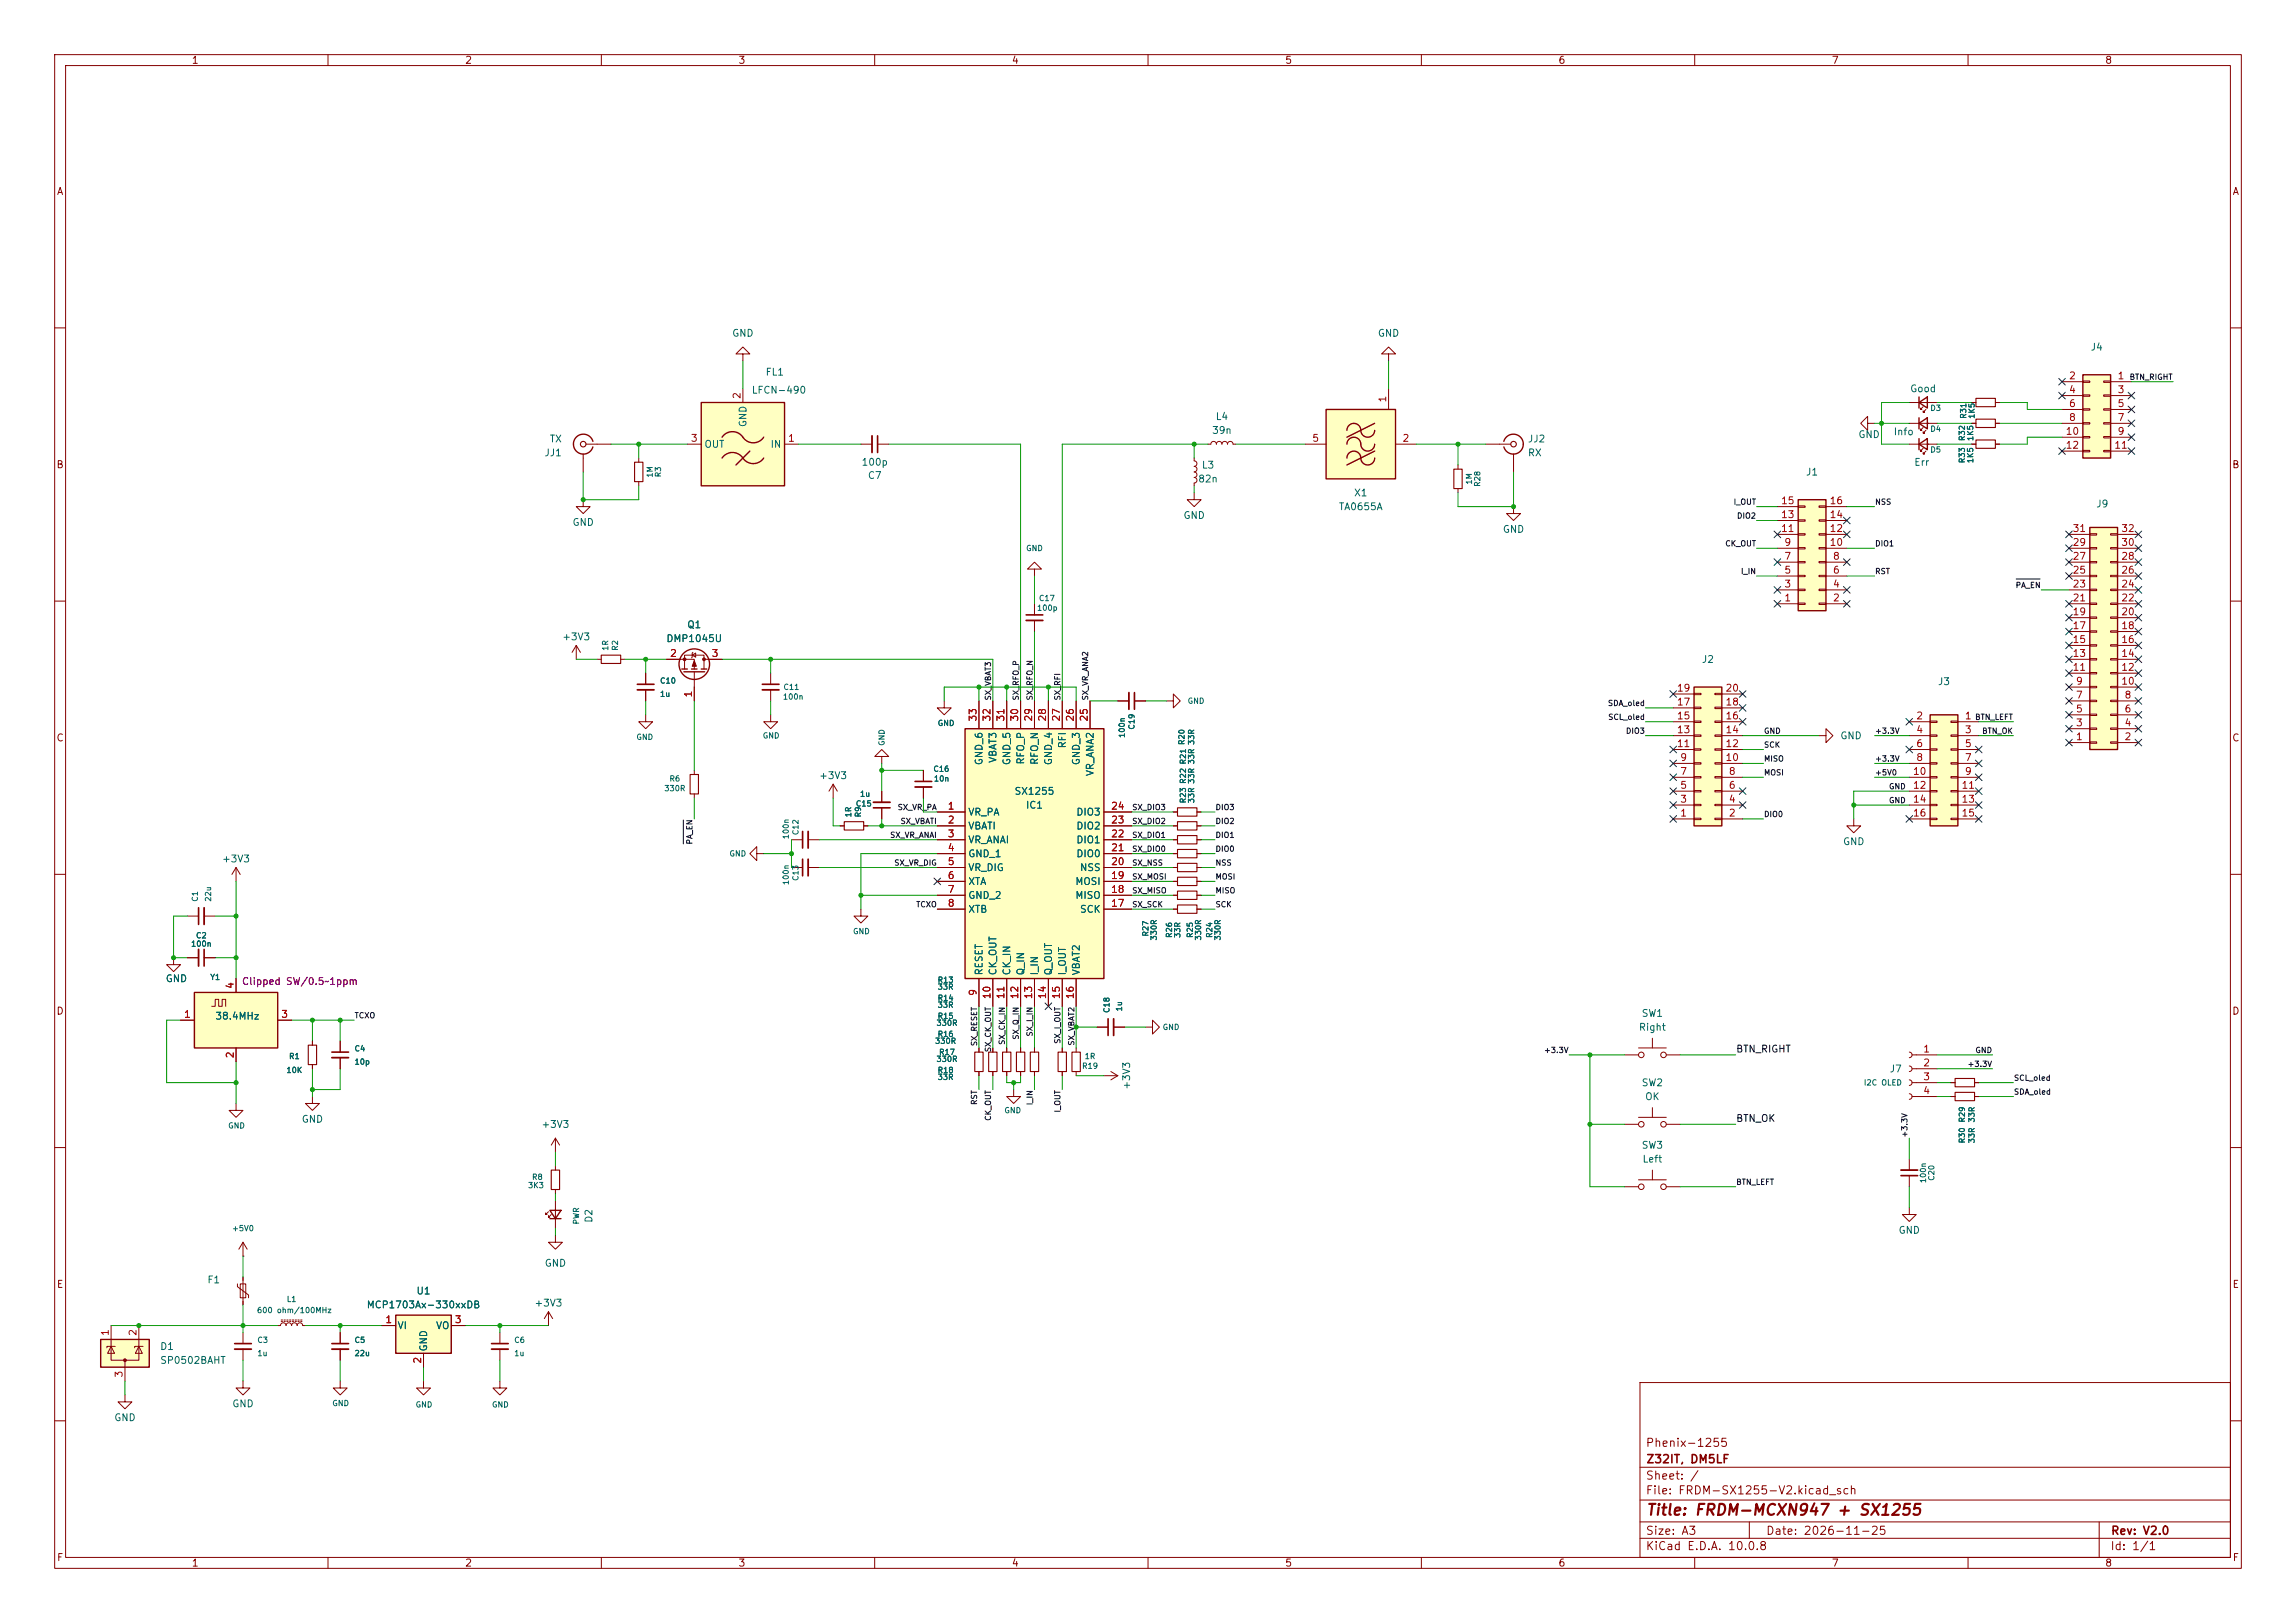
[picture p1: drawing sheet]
<svg xmlns="http://www.w3.org/2000/svg" width="420mm" height="297mm" viewBox="0 0 420 297" stroke-linecap="round" stroke-linejoin="round" font-family="sans-serif">
<defs><g id="words">
<text font-size="2" fill="#840000" x="301" y="277.8">Title: FRDM-MCXN947 + SX1255</text>
<g font-size="1.5" fill="#840000">
<text x="300.9" y="265.1">Phenix-1255</text>
<text x="301" y="268.1">Z32IT, DM5LF</text>
<text x="300.9" y="273.8">File: FRDM-SX1255-V2.kicad_sch</text>
<text x="300.9" y="271.1">Sheet: /</text>
<text x="300.9" y="281.2">Size: A3</text>
<text x="322.9" y="281.2">Date: 2026-11-25</text>
<text x="386" y="281.2">Rev: V2.0</text>
<text x="300.9" y="284">KiCad E.D.A. 10.0.8</text>
<text x="385.9" y="284">Id: 1/1</text>
</g>
<g font-size="1.3" fill="#840000">
<text x="35" y="12">1</text>
<text x="85" y="12">2</text>
<text x="135" y="12">3</text>
<text x="185" y="12">4</text>
<text x="235" y="12">5</text>
<text x="285" y="12">6</text>
<text x="335" y="12">7</text>
<text x="385" y="12">8</text>
<text x="10.3" y="36">A</text>
<text x="408.3" y="36">A</text>
<text x="10.2" y="86">B</text>
<text x="408.2" y="86">B</text>
<text x="10.2" y="136">C</text>
<text x="408.2" y="136">C</text>
<text x="10.2" y="186">D</text>
<text x="408.2" y="186">D</text>
<text x="10.3" y="236">E</text>
<text x="408.3" y="236">E</text>
<text x="10.3" y="286">F</text>
<text x="35" y="287">1</text>
<text x="85" y="287">2</text>
<text x="135" y="287">3</text>
<text x="185" y="287">4</text>
<text x="235" y="287">5</text>
<text x="285" y="287">6</text>
<text x="335" y="287">7</text>
<text x="385" y="287">8</text>
<text x="408.3" y="286">F</text>
</g>
<g font-size="1.3" fill="#006464">
<text x="133.8" y="61.9">GND</text>
<text x="251.9" y="61.9">GND</text>
<text x="382.3" y="64.5">J4</text>
<text x="139.9" y="69">FL1</text>
<text x="137.4" y="72.3">LFCN-490</text>
<text x="222.3" y="77.2">L4</text>
<text x="349.3" y="72.1">Good</text>
<text x="99.5" y="83.8">JJ1</text>
<text x="100.5" y="81.3">TX</text>
<text x="128.8" y="82.2">OUT</text>
<text x="136.9" y="78.3" transform="rotate(-90 136.9 78.3)">GND</text>
<text x="140.8" y="82.2">IN</text>
<text x="221.6" y="79.7">39n</text>
<text x="279.4" y="81.3">JJ2</text>
<text x="279.4" y="83.8">RX</text>
<text x="339.8" y="80.5">GND</text>
<text x="346.3" y="80">Info</text>
<text x="157.5" y="85.5">100p</text>
<text x="158.6" y="87.9">C7</text>
<text x="219.1" y="88.6">82n</text>
<text x="219.7" y="86.1">L3</text>
<text x="330.3" y="87.3">J1</text>
<text x="350" y="85.5">Err</text>
<text x="216.4" y="95.3">GND</text>
<text x="244.8" y="93.7">TA0655A</text>
<text x="247.6" y="91.1">X1</text>
<text x="383.3" y="93.2">J9</text>
<text x="104.6" y="96.5">GND</text>
<text x="274.8" y="97.8">GND</text>
<text x="102.7" y="117.5">+3V3</text>
<text x="121.8" y="117.8">DMP1045U</text>
<text x="125.6" y="115.3">Q1</text>
<text x="311.2" y="121.6">J2</text>
<text x="354.4" y="125.7">J3</text>
<text x="195.3" y="137" transform="rotate(-90 195.3 137)">RFI</text>
<text x="336.5" y="135.6">GND</text>
<text x="149.7" y="142.9">+3V3</text>
<text x="180" y="140.1" transform="rotate(-90 180 140.1)">GND_6</text>
<text x="182.6" y="139.7" transform="rotate(-90 182.6 139.7)">VBAT3</text>
<text x="185.1" y="140.1" transform="rotate(-90 185.1 140.1)">GND_5</text>
<text x="187.7" y="140" transform="rotate(-90 187.7 140)">RFO_P</text>
<text x="190.2" y="140.1" transform="rotate(-90 190.2 140.1)">RFO_N</text>
<text x="192.7" y="140.1" transform="rotate(-90 192.7 140.1)">GND_4</text>
<text x="197.8" y="140.1" transform="rotate(-90 197.8 140.1)">GND_3</text>
<text x="200.4" y="142.1" transform="rotate(-90 200.4 142.1)">VR_ANA2</text>
<text x="177" y="149.6">VR_PA</text>
<text x="185.5" y="145.7">SX1255</text>
<text x="187.6" y="148.3">IC1</text>
<text x="196.8" y="149.6">DIO3</text>
<text x="177" y="152.1">VBATI</text>
<text x="177" y="154.6">VR_ANAI</text>
<text x="196.8" y="154.6">DIO1</text>
<text x="196.8" y="152.1">DIO2</text>
<text x="337" y="155">GND</text>
<text x="40.5" y="158.1">+3V3</text>
<text x="177" y="157.2">GND_1</text>
<text x="177" y="159.7">VR_DIG</text>
<text x="196.8" y="157.2">DIO0</text>
<text x="197.4" y="159.7">NSS</text>
<text x="177" y="162.3">XTA</text>
<text x="177" y="164.8">GND_2</text>
<text x="177" y="167.3">XTB</text>
<text x="196.6" y="164.8">MISO</text>
<text x="196.6" y="162.3">MOSI</text>
<text x="197.4" y="167.3">SCK</text>
<text x="180" y="178.6" transform="rotate(-90 180 178.6)">RESET</text>
<text x="182.6" y="178.6" transform="rotate(-90 182.6 178.6)">CK_OUT</text>
<text x="185.1" y="178.6" transform="rotate(-90 185.1 178.6)">CK_IN</text>
<text x="187.7" y="178.6" transform="rotate(-90 187.7 178.6)">Q_IN</text>
<text x="190.2" y="178.6" transform="rotate(-90 190.2 178.6)">I_IN</text>
<text x="192.7" y="178.6" transform="rotate(-90 192.7 178.6)">Q_OUT</text>
<text x="195.3" y="178.6" transform="rotate(-90 195.3 178.6)">I_OUT</text>
<text x="197.8" y="178.6" transform="rotate(-90 197.8 178.6)">VBAT2</text>
<text x="30.2" y="180">GND</text>
<text x="39.3" y="186.9">38.4MHz</text>
<text x="299.7" y="188.9">Right</text>
<text x="300.2" y="186.4">SW1</text>
<text x="345.6" y="196.5">J7</text>
<text x="207" y="199.5" transform="rotate(-90 207 199.5)">+3V3</text>
<text x="300.2" y="199.1">SW2</text>
<text x="300.8" y="201.6">OK</text>
<text x="55.1" y="205.8">GND</text>
<text x="98.9" y="206.7">+3V3</text>
<text x="300.2" y="210.5">SW3</text>
<text x="300.3" y="213.1">Left</text>
<text x="108.7" y="223.9" transform="rotate(-90 108.7 223.9)">D2</text>
<text x="347.2" y="226.1">GND</text>
<text x="99.5" y="232.1">GND</text>
<text x="37.8" y="235.2">F1</text>
<text x="67" y="239.7">MCP1703Ax-330xxDB</text>
<text x="76.1" y="237.2">U1</text>
<text x="97.7" y="239.4">+3V3</text>
<text x="72.6" y="243.5">VI</text>
<text x="79.6" y="243.5">VO</text>
<text x="29.2" y="247.3">D1</text>
<text x="29.2" y="249.9">SP0502BAHT</text>
<text x="78.4" y="247.4" transform="rotate(-90 78.4 247.4)">GND</text>
<text x="42.4" y="257.8">GND</text>
<text x="20.8" y="260.4">GND</text>
</g>
<g font-size="1.3" fill="#a90000">
<text x="378.4" y="69.7">2</text>
<text x="387.3" y="69.7">1</text>
<text x="135.8" y="73.1" transform="rotate(-90 135.8 73.1)">2</text>
<text x="253.9" y="73.8" transform="rotate(-90 253.9 73.8)">1</text>
<text x="378.4" y="72.3">4</text>
<text x="378.4" y="74.8">6</text>
<text x="378.4" y="77.3">8</text>
<text x="387.3" y="72.3">3</text>
<text x="387.3" y="74.8">5</text>
<text x="387.3" y="77.3">7</text>
<text x="126.3" y="81.1">3</text>
<text x="144" y="81.1">1</text>
<text x="239.9" y="81.1">5</text>
<text x="256.4" y="81.1">2</text>
<text x="377.8" y="79.9">10</text>
<text x="377.8" y="82.4">12</text>
<text x="386.6" y="82.4">11</text>
<text x="387.3" y="79.9">9</text>
<text x="325.7" y="95.1">13</text>
<text x="325.7" y="92.6">15</text>
<text x="334.6" y="95.1">14</text>
<text x="334.6" y="92.6">16</text>
<text x="325.7" y="97.7">11</text>
<text x="326.3" y="100.2">9</text>
<text x="334.6" y="100.2">10</text>
<text x="334.6" y="97.7">12</text>
<text x="379" y="100.2">29</text>
<text x="379" y="97.7">31</text>
<text x="387.9" y="100.2">30</text>
<text x="387.9" y="97.7">32</text>
<text x="326.3" y="107.8">3</text>
<text x="326.3" y="105.3">5</text>
<text x="326.3" y="102.7">7</text>
<text x="335.2" y="107.8">4</text>
<text x="335.2" y="105.3">6</text>
<text x="335.2" y="102.7">8</text>
<text x="379" y="107.8">23</text>
<text x="379" y="105.3">25</text>
<text x="379" y="102.7">27</text>
<text x="387.9" y="107.8">24</text>
<text x="387.9" y="105.3">26</text>
<text x="387.9" y="102.7">28</text>
<text x="326.3" y="110.4">1</text>
<text x="335.2" y="110.4">2</text>
<text x="379" y="112.9">19</text>
<text x="379" y="110.4">21</text>
<text x="387.9" y="112.9">20</text>
<text x="387.9" y="110.4">22</text>
<text x="379" y="118">15</text>
<text x="379" y="115.4">17</text>
<text x="387.9" y="118">16</text>
<text x="387.9" y="115.4">18</text>
<text x="122.5" y="120.5">2</text>
<text x="130.1" y="120.5">3</text>
<text x="379" y="123.1">11</text>
<text x="379" y="120.5">13</text>
<text x="379.6" y="125.6">9</text>
<text x="387.9" y="125.6">10</text>
<text x="387.9" y="123.1">12</text>
<text x="387.9" y="120.5">14</text>
<text x="126.9" y="127.7" transform="rotate(-90 126.9 127.7)">1</text>
<text x="306.6" y="131.9">15</text>
<text x="306.6" y="129.4">17</text>
<text x="306.6" y="126.9">19</text>
<text x="315.5" y="131.9">16</text>
<text x="315.5" y="129.4">18</text>
<text x="315.5" y="126.9">20</text>
<text x="350.4" y="131.9">2</text>
<text x="359.3" y="131.9">1</text>
<text x="379.6" y="130.7">5</text>
<text x="379.6" y="128.1">7</text>
<text x="388.5" y="130.7">6</text>
<text x="388.5" y="128.1">8</text>
<text x="178.9" y="132.1" transform="rotate(-90 178.9 132.1)">33</text>
<text x="181.5" y="132.1" transform="rotate(-90 181.5 132.1)">32</text>
<text x="184" y="132.1" transform="rotate(-90 184 132.1)">31</text>
<text x="186.6" y="132.1" transform="rotate(-90 186.6 132.1)">30</text>
<text x="189.1" y="132.1" transform="rotate(-90 189.1 132.1)">29</text>
<text x="191.6" y="132.1" transform="rotate(-90 191.6 132.1)">28</text>
<text x="194.2" y="132.1" transform="rotate(-90 194.2 132.1)">27</text>
<text x="196.7" y="132.1" transform="rotate(-90 196.7 132.1)">26</text>
<text x="199.3" y="132.1" transform="rotate(-90 199.3 132.1)">25</text>
<text x="306.6" y="137">11</text>
<text x="306.6" y="134.5">13</text>
<text x="315.5" y="137">12</text>
<text x="315.5" y="134.5">14</text>
<text x="350.4" y="134.5">4</text>
<text x="350.4" y="137">6</text>
<text x="359.3" y="134.5">3</text>
<text x="359.3" y="137">5</text>
<text x="379.6" y="135.8">1</text>
<text x="379.6" y="133.2">3</text>
<text x="388.5" y="135.8">2</text>
<text x="388.5" y="133.2">4</text>
<text x="307.2" y="142.1">7</text>
<text x="307.2" y="139.6">9</text>
<text x="315.5" y="139.6">10</text>
<text x="316.1" y="142.1">8</text>
<text x="349.8" y="142.1">10</text>
<text x="350.4" y="139.6">8</text>
<text x="359.3" y="139.6">7</text>
<text x="359.3" y="142.1">9</text>
<text x="173.3" y="148.5">1</text>
<text x="203.1" y="148.5">24</text>
<text x="307.2" y="149.7">1</text>
<text x="307.2" y="147.2">3</text>
<text x="307.2" y="144.6">5</text>
<text x="316.1" y="149.7">2</text>
<text x="316.1" y="147.2">4</text>
<text x="316.1" y="144.6">6</text>
<text x="349.8" y="144.6">12</text>
<text x="349.8" y="147.2">14</text>
<text x="349.8" y="149.7">16</text>
<text x="358.7" y="144.6">11</text>
<text x="358.7" y="147.2">13</text>
<text x="358.7" y="149.7">15</text>
<text x="173.3" y="151">2</text>
<text x="173.3" y="153.5">3</text>
<text x="203.1" y="153.5">22</text>
<text x="203.1" y="151">23</text>
<text x="173.3" y="156.1">4</text>
<text x="173.3" y="158.6">5</text>
<text x="173.3" y="161.2">6</text>
<text x="203.1" y="161.2">19</text>
<text x="203.1" y="158.6">20</text>
<text x="203.1" y="156.1">21</text>
<text x="173.3" y="163.7">7</text>
<text x="173.3" y="166.2">8</text>
<text x="203.1" y="166.2">17</text>
<text x="203.1" y="163.7">18</text>
<text x="43" y="181.1" transform="rotate(-90 43 181.1)">4</text>
<text x="178.9" y="182.3" transform="rotate(-90 178.9 182.3)">9</text>
<text x="181.5" y="182.9" transform="rotate(-90 181.5 182.9)">10</text>
<text x="184" y="182.9" transform="rotate(-90 184 182.9)">11</text>
<text x="186.6" y="182.9" transform="rotate(-90 186.6 182.9)">12</text>
<text x="189.1" y="182.9" transform="rotate(-90 189.1 182.9)">13</text>
<text x="191.6" y="182.9" transform="rotate(-90 191.6 182.9)">14</text>
<text x="194.2" y="182.9" transform="rotate(-90 194.2 182.9)">15</text>
<text x="196.7" y="182.9" transform="rotate(-90 196.7 182.9)">16</text>
<text x="33.6" y="186.6">1</text>
<text x="51.3" y="186.6">3</text>
<text x="43" y="193.8" transform="rotate(-90 43 193.8)">2</text>
<text x="351.7" y="192.9">1</text>
<text x="351.7" y="195.4">2</text>
<text x="351.7" y="198">3</text>
<text x="351.7" y="200.5">4</text>
<text x="20.2" y="244.6" transform="rotate(-90 20.2 244.6)">1</text>
<text x="25.3" y="244.6" transform="rotate(-90 25.3 244.6)">2</text>
<text x="70.4" y="242.4">1</text>
<text x="83.1" y="242.4">3</text>
<text x="77.3" y="249.7" transform="rotate(-90 77.3 249.7)">2</text>
<text x="22.7" y="252.2" transform="rotate(-90 22.7 252.2)">3</text>
</g>
<text font-size="1.3" fill="#840084" x="44.2" y="180.5">Clipped SW/0.5~1ppm</text>
<g font-size="1.3" fill="#0f0f0f">
<text x="317.5" y="192.9">BTN_RIGHT</text>
<text x="317.5" y="205.6">BTN_OK</text>
</g>
<g font-size="1" fill="#0f0f0f">
<text x="389.5" y="69.7">BTN_RIGHT</text>
<text x="317" y="92.6">I_OUT</text>
<text x="317.6" y="95.1">DIO2</text>
<text x="342.9" y="92.6">NSS</text>
<text x="315.5" y="100.2">CK_OUT</text>
<text x="342.9" y="100.2">DIO1</text>
<text x="318.3" y="105.3">I_IN</text>
<text x="342.9" y="105.3">RST</text>
<text x="368.6" y="107.8">PA_EN</text>
<text x="181.5" y="128.3" transform="rotate(-90 181.5 128.3)">SX_VBAT3</text>
<text x="186.6" y="128.3" transform="rotate(-90 186.6 128.3)">SX_RFO_P</text>
<text x="189.1" y="128.3" transform="rotate(-90 189.1 128.3)">SX_RFO_N</text>
<text x="194.2" y="128.3" transform="rotate(-90 194.2 128.3)">SX_RFI</text>
<text x="199.3" y="128.3" transform="rotate(-90 199.3 128.3)">SX_VR_ANA2</text>
<text x="294" y="129.4">SDA_oled</text>
<text x="294.1" y="132">SCL_oled</text>
<text x="361.2" y="132">BTN_LEFT</text>
<text x="297.3" y="134.5">DIO3</text>
<text x="322.6" y="137.1">SCK</text>
<text x="322.6" y="134.5">GND</text>
<text x="342.9" y="134.5">+3.3V</text>
<text x="362.5" y="134.5">BTN_OK</text>
<text x="322.6" y="139.6">MISO</text>
<text x="322.6" y="142.1">MOSI</text>
<text x="342.9" y="139.6">+3.3V</text>
<text x="342.9" y="142.1">+5V0</text>
<text x="164.1" y="148.5">SX_VR_PA</text>
<text x="207" y="148.5">SX_DIO3</text>
<text x="222.3" y="148.5">DIO3</text>
<text x="322.6" y="149.8">DIO0</text>
<text x="345.4" y="147.2">GND</text>
<text x="345.4" y="144.7">GND</text>
<text x="126.9" y="154.6" transform="rotate(-90 126.9 154.6)">PA_EN</text>
<text x="162.7" y="153.6">SX_VR_ANAI</text>
<text x="164.6" y="151">SX_VBATI</text>
<text x="207" y="153.6">SX_DIO1</text>
<text x="207" y="151">SX_DIO2</text>
<text x="222.3" y="153.6">DIO1</text>
<text x="222.3" y="151">DIO2</text>
<text x="163.5" y="158.6">SX_VR_DIG</text>
<text x="207" y="156.1">SX_DIO0</text>
<text x="207" y="158.6">SX_NSS</text>
<text x="207" y="161.2">SX_MOSI</text>
<text x="222.3" y="156.1">DIO0</text>
<text x="222.3" y="161.2">MOSI</text>
<text x="222.3" y="158.6">NSS</text>
<text x="167.5" y="166.3">TCXO</text>
<text x="207" y="163.7">SX_MISO</text>
<text x="207" y="166.3">SX_SCK</text>
<text x="222.3" y="163.7">MISO</text>
<text x="222.3" y="166.3">SCK</text>
<text x="64.8" y="186.6">TCXO</text>
<text x="179" y="191.5" transform="rotate(-90 179 191.5)">SX_RESET</text>
<text x="184" y="191.3" transform="rotate(-90 184 191.3)">SX_CK_IN</text>
<text x="186.6" y="190.4" transform="rotate(-90 186.6 190.4)">SX_Q_IN</text>
<text x="189.1" y="189.8" transform="rotate(-90 189.1 189.8)">SX_I_IN</text>
<text x="194.2" y="191.1" transform="rotate(-90 194.2 191.1)">SX_I_OUT</text>
<text x="196.7" y="191.4" transform="rotate(-90 196.7 191.4)">SX_VBAT2</text>
<text x="181.5" y="192.6" transform="rotate(-90 181.5 192.6)">SX_CK_OUT</text>
<text x="282.3" y="192.9">+3.3V</text>
<text x="359.8" y="195.5">+3.3V</text>
<text x="361.2" y="192.9">GND</text>
<text x="179" y="202.3" transform="rotate(-90 179 202.3)">RST</text>
<text x="189.1" y="202.4" transform="rotate(-90 189.1 202.4)">I_IN</text>
<text x="194.2" y="203.7" transform="rotate(-90 194.2 203.7)">I_OUT</text>
<text x="368.3" y="200.6">SDA_oled</text>
<text x="368.3" y="198">SCL_oled</text>
<text x="181.5" y="205.2" transform="rotate(-90 181.5 205.2)">CK_OUT</text>
<text x="349.1" y="208.3" transform="rotate(-90 349.1 208.3)">+3.3V</text>
<text x="317.5" y="217.1">BTN_LEFT</text>
</g>
<g font-size="1" fill="#006464">
<text x="353" y="75.4">D3</text>
<text x="359.9" y="76.7" transform="rotate(-90 359.9 76.7)">R31</text>
<text x="361.4" y="76.7" transform="rotate(-90 361.4 76.7)">1K5</text>
<text x="353" y="83.1">D5</text>
<text x="353" y="79.2">D4</text>
<text x="359.7" y="80.8" transform="rotate(-90 359.7 80.8)">R32</text>
<text x="361.2" y="80.8" transform="rotate(-90 361.2 80.8)">1K5</text>
<text x="119.6" y="87.5" transform="rotate(-90 119.6 87.5)">1M</text>
<text x="121.2" y="87.4" transform="rotate(-90 121.2 87.4)">R3</text>
<text x="269.5" y="88.8" transform="rotate(-90 269.5 88.8)">1M</text>
<text x="271" y="89.2" transform="rotate(-90 271 89.2)">R28</text>
<text x="359.7" y="84.9" transform="rotate(-90 359.7 84.9)">R33</text>
<text x="361.2" y="84.9" transform="rotate(-90 361.2 84.9)">1K5</text>
<text x="187.6" y="101.1">GND</text>
<text x="189.6" y="112">100p</text>
<text x="189.9" y="110.2">C17</text>
<text x="111.5" y="119.2" transform="rotate(-90 111.5 119.2)">1R</text>
<text x="113.3" y="119.2" transform="rotate(-90 113.3 119.2)">R2</text>
<text x="120.6" y="125.3">C10</text>
<text x="120.6" y="127.8">1u</text>
<text x="143.1" y="128.3">100n</text>
<text x="143.2" y="126.5">C11</text>
<text x="217.2" y="129">GND</text>
<text x="116.3" y="135.6">GND</text>
<text x="139.4" y="135.4">GND</text>
<text x="162" y="136.6" transform="rotate(-90 162 136.6)">GND</text>
<text x="171.4" y="133.1">GND</text>
<text x="206" y="135.1" transform="rotate(-90 206 135.1)">100n</text>
<text x="207.8" y="133.6" transform="rotate(-90 207.8 133.6)">C19</text>
<text x="216.9" y="136.4" transform="rotate(-90 216.9 136.4)">R20</text>
<text x="122.4" y="143.3">R6</text>
<text x="170.6" y="141.5">C16</text>
<text x="170.7" y="143.3">10n</text>
<text x="121.4" y="145">330R</text>
<text x="156" y="149.7" transform="rotate(-90 156 149.7)">1R</text>
<text x="156.5" y="147.8">C15</text>
<text x="157.2" y="146">1u</text>
<text x="157.7" y="149.7" transform="rotate(-90 157.7 149.7)">R9</text>
<text x="217.2" y="147.1" transform="rotate(-90 217.2 147.1)">R23 R22 R21</text>
<text x="218.7" y="147.1" transform="rotate(-90 218.7 147.1)">33R 33R 33R 33R</text>
<text x="144.5" y="153.7" transform="rotate(-90 144.5 153.7)">100n</text>
<text x="146.3" y="152.9" transform="rotate(-90 146.3 152.9)">C12</text>
<text x="133.3" y="157">GND</text>
<text x="146.3" y="161.3" transform="rotate(-90 146.3 161.3)">C13</text>
<text x="36.4" y="165.1" transform="rotate(-90 36.4 165.1)">C1</text>
<text x="38.9" y="165.1" transform="rotate(-90 38.9 165.1)">22u</text>
<text x="144.5" y="162.1" transform="rotate(-90 144.5 162.1)">100n</text>
<text x="34.8" y="173.5">100n</text>
<text x="35.8" y="172">C2</text>
<text x="155.9" y="171.2">GND</text>
<text x="210.3" y="171.5" transform="rotate(-90 210.3 171.5)">R27</text>
<text x="211.8" y="172.2" transform="rotate(-90 211.8 172.2)">330R</text>
<text x="214.6" y="171.7" transform="rotate(-90 214.6 171.7)">R26</text>
<text x="216.1" y="171.7" transform="rotate(-90 216.1 171.7)">33R</text>
<text x="218.4" y="171.7" transform="rotate(-90 218.4 171.7)">R25</text>
<text x="220" y="172.2" transform="rotate(-90 220 172.2)">330R</text>
<text x="222" y="171.7" transform="rotate(-90 222 171.7)">R24</text>
<text x="223.5" y="172.2" transform="rotate(-90 223.5 172.2)">330R</text>
<text x="38.4" y="179.6">Y1</text>
<text x="171.4" y="183.4">R14</text>
<text x="171.4" y="184.7">33R</text>
<text x="171.4" y="180.1">R13</text>
<text x="171.4" y="181.4">33R</text>
<text x="203.2" y="185.5" transform="rotate(-90 203.2 185.5)">C18</text>
<text x="205.5" y="185.2" transform="rotate(-90 205.5 185.2)">1u</text>
<text x="170.9" y="191.3">330R</text>
<text x="171.2" y="188">330R</text>
<text x="171.4" y="186.7">R15</text>
<text x="171.4" y="190">R16</text>
<text x="212.6" y="188.7">GND</text>
<text x="52.3" y="196.6">10K</text>
<text x="52.8" y="194.1">R1</text>
<text x="64.8" y="192.6">C4</text>
<text x="64.8" y="195.1">10p</text>
<text x="171.2" y="194.6">330R</text>
<text x="171.4" y="196.6">R18</text>
<text x="171.4" y="197.9">33R</text>
<text x="171.7" y="193.3">R17</text>
<text x="197.8" y="195.8">R19</text>
<text x="198.3" y="194.1">1R</text>
<text x="183.6" y="204">GND</text>
<text x="340.8" y="198.9">I2C OLED</text>
<text x="41.6" y="206.8">GND</text>
<text x="359.7" y="209.3" transform="rotate(-90 359.7 209.3)">R30</text>
<text x="359.7" y="205.5" transform="rotate(-90 359.7 205.5)">R29</text>
<text x="361.4" y="209.3" transform="rotate(-90 361.4 209.3)">33R</text>
<text x="361.4" y="205.5" transform="rotate(-90 361.4 205.5)">33R</text>
<text x="96.5" y="217.7">3K3</text>
<text x="97.2" y="216.1">R8</text>
<text x="352.5" y="216.6" transform="rotate(-90 352.5 216.6)">100n</text>
<text x="354.1" y="216.2" transform="rotate(-90 354.1 216.2)">C20</text>
<text x="42.3" y="225.5">+5V0</text>
<text x="106.2" y="224.2" transform="rotate(-90 106.2 224.2)">PWR</text>
<text x="52.4" y="238.5">L1</text>
<text x="46.9" y="240.5">600 ohm/100MHz</text>
<text x="47" y="246">C3</text>
<text x="64.8" y="246">C5</text>
<text x="94" y="246">C6</text>
<text x="47" y="248.4">1u</text>
<text x="64.8" y="248.4">22u</text>
<text x="94" y="248.4">1u</text>
<text x="60.7" y="257.6">GND</text>
<text x="75.9" y="257.8">GND</text>
<text x="89.9" y="257.8">GND</text>
</g>
</g></defs>
<g fill="none" stroke="#840000" stroke-width=".18">
<path d="M10 10h400v277h-400zM12 12h396v273h-396zM60 10v2M110 10v2M160 10v2M210 10v2M260 10v2M310 10v2M360 10v2M10 60h2M408 60h2M106.7 91.4v1.3h1.2l-1.2 1.3-1.3-1.3h1.3"/>
<path d="M106.7 83.1v3.3M107.2 81.3h4.6M10 110h2M105.4 118.1l-.8 1.3M105.4 118.1l.8 1.3M105.4 118.1v2.6M126.6 119.9l.7-.4v.8zM126.7 119.4l-.1 .1v.8l-.1 .1M408 110h2M109.2 120.7h.8M113.5 120.7h.8M121.9 120.7h5.1v1.7"/>
<path d="M125.2 122.4v-2.5h3.6v2.5M127 122.9v5.4M128.8 120.7h3.3M141 123.2v2M141 126.2v2.1M10 160h2M127 141v.7M127 145.3v.8M408 160h2M184.1 191.8v.7M184.1 196.1v.8M186.7 191.8v.7"/>
<path d="M186.7 196.1v.8M189.2 191.8v.7M189.2 196.1v.8M194.3 191.8v.7M194.3 196.1v.8M10 210h2M57.1 200.7v1.2h1.3l-1.3 1.3-1.2-1.3h1.2M408 210h2M300 253h108v32h-108zM10 260h2M300 278.5h108M300 274.5h108"/>
<path d="M300 268.5h108M320 278.5v3M384 278.5v6.5M408 260h2M60 285v2M110 285v2M160 285v2M210 285v2M260 285v2M300 281.5h108M310 285v2M360 285v2"/>
</g>
<g fill="none" stroke="#840000" stroke-width=".2">
<path d="M110 119.9h3.5v1.5h-3.5zM126.2 141.7h1.6v3.6h-1.6zM183.4 192.5h1.5v3.6h-1.5zM185.9 192.5h1.6v3.6h-1.6zM188.5 192.5h1.5v3.6h-1.5zM193.5 192.5h1.6v3.6h-1.6z"/>
<circle cx="106.7" cy="81.3" r=".51"/>
</g>
<g fill="none" stroke="#840000" stroke-width=".25">
<path d="M108.5 80.8a1.81 1.81 0 0 0-2.8-1 1.81 1.81 0 0 0 0 2.9 1.81 1.81 0 0 0 2.7-.9M124.7 122.4h1M125.1 122.9h3.8M126.5 122.4h1M128.3 122.4h1"/>
<circle cx="127" cy="121.5" r="2.79"/>
</g>
<g fill="#840000" stroke="#840000" stroke-width=".18">
<path d="M127 120.9l.4 1h-.8z"/>
<circle cx="128.8" cy="120.6" r=".25"/>
<circle cx="125.2" cy="120.6" r=".25"/>
</g>
<path d="M139.4 125.2h3.1" fill="none" stroke="#840000" stroke-width=".3"/>
<path d="M139.4 126.2h3.1" fill="none" stroke="#840000" stroke-width=".33"/>
<path d="M309.9 125.7h5.1v25.4h-5.1z" fill="#ffffc2"/>
<path d="M309.9 125.7h5.1v25.4h-5.1z" fill="none" stroke="#840000" stroke-width=".25"/>
<g fill="none" stroke="#840000" stroke-width=".18">
<path d="M306.1 139.7h3.8M306.1 137.2h3.8M306.1 134.6h3.8M306.1 132.1h3.8M306.1 129.5h3.8M306.1 127h3.8M309.9 139.6h1.2v.2h-1.2zM309.9 137h1.2v.3h-1.2zM309.9 134.5h1.2v.2h-1.2zM309.9 132h1.2v.2h-1.2zM309.9 129.4h1.2v.3h-1.2zM309.9 126.9h1.2v.2h-1.2z"/>
<path d="M313.7 139.6h1.3v.2h-1.3zM313.7 137h1.3v.3h-1.3zM313.7 134.5h1.3v.2h-1.3zM313.7 132h1.3v.2h-1.3zM313.7 129.4h1.3v.3h-1.3zM313.7 126.9h1.3v.2h-1.3zM315 139.7h3.8M315 137.2h3.8M315 134.6h3.8M315 132.1h3.8M315 129.5h3.8M315 127h3.8"/>
<path d="M306.1 149.9h3.8M306.1 147.3h3.8M306.1 144.8h3.8M306.1 142.2h3.8M309.9 149.7h1.2v.3h-1.2zM309.9 147.2h1.2v.2h-1.2zM309.9 144.7h1.2v.2h-1.2zM309.9 142.1h1.2v.3h-1.2zM313.7 149.7h1.3v.3h-1.3zM313.7 147.2h1.3v.2h-1.3zM313.7 144.7h1.3v.2h-1.3zM313.7 142.1h1.3v.3h-1.3z"/>
<path d="M315 149.9h3.8M315 147.3h3.8M315 144.8h3.8M315 142.2h3.8"/>
</g>
<path d="M242.6 74.9h12.7v12.7h-12.7z" fill="#ffffc2"/>
<path d="M242.6 74.9h12.7v12.7h-12.7zM246.4 78.7a1.31 1.31 0 0 1 1.5-1.2 1.31 1.31 0 0 1 1.1 1.6 1.27 1.27 0 0 0 1.4 .9 1.27 1.27 0 0 0 1.1-1.3M251.5 77.5l-5.1 2.5M246.4 83.8a1.31 1.31 0 0 1 1.5-1.2 1.31 1.31 0 0 1 1.1 1.5 1.27 1.27 0 0 0 1.4 1 1.27 1.27 0 0 0 1.1-1.3M246.4 81.3a1.31 1.31 0 0 1 1.5-1.3 1.31 1.31 0 0 1 1.1 1.6 1.27 1.27 0 0 0 1.4 .9 1.27 1.27 0 0 0 1.1-1.2M251.5 82.6l-5.1 2.5M275.1 80.8a1.81 1.81 0 0 1 2.8-1 1.81 1.81 0 0 1 0 2.9 1.81 1.81 0 0 1-2.8-.9" fill="none" stroke="#840000" stroke-width=".25"/>
<g fill="none" stroke="#840000" stroke-width=".18">
<path d="M254 64.8h1.3l-1.3-1.3-1.3 1.3h1.3v1.2M254 71.1v3.8M341.6 77.5v1.2l-1.2-1.2 1.2-1.3v1.3h1.3M360.7 73.7h.7M360.7 77.5h.7M365 73.7h.8M365 77.5h.8M238.8 81.3h3.8M255.3 81.3h3.8M266.7 85.1v.8M266.7 89.4v.8M271.8 81.3h4.6"/>
<path d="M276.9 92.7v1.3h1.2l-1.2 1.3-1.3-1.3h1.3M276.9 83.1v3.3M360.7 81.3h.7M365 81.3h.8M189.2 104.1h1.3l-1.3-1.2-1.2 1.2h1.2v1.3M189.2 110.5v2M189.2 113.5v2.1M168.9 141v2M168.9 144v2.1M214.6 158.8h.8M214.6 153.7h.8M218.9 158.8h.8"/>
<path d="M218.9 153.7h.8M31.7 175.3v1.2h1.3l-1.3 1.3-1.2-1.3h1.2M214.6 161.3h.8M214.6 166.4h.8M218.9 161.3h.8M218.9 166.4h.8M179.1 191.8v.7M179.1 196.1v.8M181.6 191.8v.7M181.6 196.1v.8M185.4 199.4v1.3h1.3l-1.3 1.2-1.3-1.2h1.3M356.9 200.7h.7"/>
<path d="M361.2 200.7h.7"/>
</g>
<g fill="none" stroke="#840000" stroke-width=".2">
<path d="M361.4 72.9h3.6v1.5h-3.6zM361.4 76.7h3.6v1.5h-3.6zM265.9 85.9h1.6v3.5h-1.6zM361.4 80.5h3.6v1.5h-3.6zM215.4 158h3.5v1.5h-3.5zM215.4 152.9h3.5v1.5h-3.5zM215.4 160.5h3.5v1.6h-3.5zM215.4 165.6h3.5v1.5h-3.5zM178.3 192.5h1.5v3.6h-1.5zM180.8 192.5h1.6v3.6h-1.6zM357.6 199.9h3.6v1.5h-3.6z"/>
<circle cx="276.9" cy="81.3" r=".51"/>
</g>
<path d="M187.7 112.5h3.1M167.4 143h3" fill="none" stroke="#840000" stroke-width=".3"/>
<path d="M187.7 113.5h3.1M167.4 144h3" fill="none" stroke="#840000" stroke-width=".33"/>
<path d="M128.3 73.7h15.2v15.2h-15.2z" fill="#ffffc2"/>
<path d="M128.3 73.7h15.2v15.2h-15.2zM132.1 83.8a2.35 2.35 0 0 1 4 .3 2.29 2.29 0 0 0 3.6-.3M132.1 80a2.35 2.35 0 0 1 4 .3 2.29 2.29 0 0 0 3.6-.3M137.2 82.6l-2.6 2.5" fill="none" stroke="#840000" stroke-width=".25"/>
<path d="M135.9 71.1v2.6M125.7 81.3h2.6M143.5 81.3h2.5M43.2 158.8l-.8 1.2M43.2 158.8l.7 1.2M43.2 158.8v2.5M214.6 156.2h.8M218.9 156.2h.8M200.7 188h2M203.7 188h2" fill="none" stroke="#840000" stroke-width=".18"/>
<path d="M202.7 186.4v3.1" fill="none" stroke="#840000" stroke-width=".3"/>
<path d="M203.7 186.4v3.1" fill="none" stroke="#840000" stroke-width=".33"/>
<path d="M215.4 155.4h3.5v1.6h-3.5z" fill="none" stroke="#840000" stroke-width=".2"/>
<path d="M328.9 91.4h5.1v20.4h-5.1z" fill="#ffffc2"/>
<path d="M351 73.7l1.6-1.1v2.1zM351 72.6v2.1M328.9 91.4h5.1v20.4h-5.1z" fill="none" stroke="#840000" stroke-width=".25"/>
<g fill="none" stroke="#840000" stroke-width=".18">
<path d="M349.2 73.7h5.1M351.8 74.4l-.5 .5h.2h-.2v-.2M352.3 74.9l-.5 .5h.2h-.2v-.2M325.1 97.8h3.8M325.1 95.3h3.8M325.1 92.7h3.8M328.9 97.7h1.3v.2h-1.3zM328.9 95.1h1.3v.3h-1.3zM328.9 92.6h1.3v.2h-1.3zM332.7 97.7h1.3v.2h-1.3zM332.7 95.1h1.3v.3h-1.3zM332.7 92.6h1.3v.2h-1.3z"/>
<path d="M334 97.8h3.8M334 95.3h3.8M334 92.7h3.8M325.1 110.5h3.8M325.1 108h3.8M325.1 105.4h3.8M325.1 102.9h3.8M325.1 100.3h3.8M328.9 110.4h1.3v.2h-1.3zM328.9 107.8h1.3v.3h-1.3zM328.9 105.3h1.3v.2h-1.3zM328.9 102.7h1.3v.3h-1.3z"/>
<path d="M328.9 100.2h1.3v.3h-1.3zM332.7 110.4h1.3v.2h-1.3zM332.7 107.8h1.3v.3h-1.3zM332.7 105.3h1.3v.2h-1.3zM332.7 102.7h1.3v.3h-1.3zM332.7 100.2h1.3v.3h-1.3zM334 110.5h3.8M334 108h3.8M334 105.4h3.8M334 102.9h3.8M334 100.3h3.8M152.4 143.5l-.8 1.3"/>
<path d="M152.4 143.5l.8 1.3M152.4 143.5v2.6M153.7 151.1h.7M158 151.1h.7M161.3 144.8v2M161.3 147.8v2.1M196.8 191.8v.7M196.8 196.1v.8M201.9 196.9h2.6M203.2 196.1l1.3 .8M204.5 196.9l-1.3 .7M209.5 188h1.3v-1.3l1.3 1.3-1.3 1.2v-1.2"/>
<path d="M44.4 252.7v1.3h1.3l-1.3 1.3-1.2-1.3h1.2"/>
</g>
<path d="M154.4 150.4h3.6v1.5h-3.6zM196.1 192.5h1.5v3.6h-1.5z" fill="none" stroke="#840000" stroke-width=".2"/>
<path d="M159.8 147.8h3" fill="none" stroke="#840000" stroke-width=".3"/>
<path d="M159.8 146.8h3" fill="none" stroke="#840000" stroke-width=".33"/>
<path d="M18.4 245.1h8.9v5.1h-8.9z" fill="#ffffc2"/>
<path d="M351 77.5l1.6-1v2zM351 76.5v2M351 81.3l1.6-1v2zM351 80.3v2M18.4 245.1h8.9v5.1h-8.9z" fill="none" stroke="#840000" stroke-width=".25"/>
<g fill="none" stroke="#840000" stroke-width=".18">
<path d="M135.9 64.8h1.3l-1.3-1.3-1.3 1.3h1.3v1.2M349.2 77.5h5.1M351.8 78.2l-.5 .5h.2h-.2v-.2M352.3 78.7l-.5 .5h.2h-.2v-.2M349.2 81.3h5.1M351.8 82l-.5 .6h.2h-.2v-.3M352.3 82.6l-.5 .5h.2h-.2v-.3M34.3 175.3h2M37.3 175.3h2.1M214.6 163.8h.8M218.9 163.8h.8M44.4 229.9h.1"/>
<path d="M44.4 227.3l-.7 1.3M44.4 227.3l.8 1.3M44.4 227.3v2.6M20.3 246.4v2.5h5.1v-2.5M20.3 246.4l.7 1.2h-1.3zM20.3 242.6v3.8M21.1 246.4h-1.5v.2M22.9 255.3v1.2h1.2l-1.2 1.3-1.3-1.3h1.3M22.9 248.9v3.8M25.4 246.4l.6 1.2h-1.2zM25.4 242.6v3.8M26.2 246.4h-1.6v.2"/>
<path d="M50.8 242.6h.5l.2-.4 .3-.1 .4 .1 .1 .4 .2-.4 .3-.1 .4 .1 .1 .4 .2-.4 .3-.1 .4 .1 .2 .4 .1-.4 .4-.1 .3 .1 .2 .4h.5M51.4 241.8h.3M51.4 241.6h.3M51.9 241.8h.3M51.9 241.6h.3M52.5 241.8h.2M52.5 241.6h.2M53 241.8h.2M53 241.6h.2M53.5 241.8h.2M53.5 241.6h.2M54 241.8h.2"/>
<path d="M54 241.6h.2M54.5 241.8h.2M54.5 241.6h.2M55 241.8h.2M55 241.6h.2"/>
</g>
<circle cx="22.9" cy="248.9" r=".25" fill="#840000" stroke="#840000" stroke-width=".18"/>
<path d="M215.4 163.1h3.5v1.5h-3.5z" fill="none" stroke="#840000" stroke-width=".2"/>
<path d="M37.3 173.7v3.1" fill="none" stroke="#840000" stroke-width=".3"/>
<path d="M36.3 173.7v3.1" fill="none" stroke="#840000" stroke-width=".33"/>
<path d="M381 68.6h5.1v15.2h-5.1z" fill="#ffffc2"/>
<path d="M381 68.6h5.1v15.2h-5.1z" fill="none" stroke="#840000" stroke-width=".25"/>
<g fill="none" stroke="#840000" stroke-width=".18">
<path d="M377.2 69.9h3.8M377.2 72.4h3.8M377.2 74.9h3.8M377.2 77.5h3.8M381 69.7h1.3v.3h-1.3zM381 72.3h1.3v.2h-1.3zM381 74.8h1.3v.3h-1.3zM381 77.3h1.3v.3h-1.3zM381 79.9h1.3v.2h-1.3zM384.8 69.7h1.3v.3h-1.3zM384.8 72.3h1.3v.2h-1.3zM384.8 74.8h1.3v.3h-1.3z"/>
<path d="M384.8 77.3h1.3v.3h-1.3zM384.8 79.9h1.3v.2h-1.3zM386.1 69.9h3.8M386.1 72.4h3.8M386.1 74.9h3.8M386.1 77.5h3.8M377.2 80h3.8M377.2 82.6h3.8M381 82.4h1.3v.3h-1.3zM384.8 82.4h1.3v.3h-1.3zM386.1 80h3.8M386.1 82.6h3.8"/>
<path d="M43.2 201.9v1.3h1.2l-1.2 1.3-1.3-1.3h1.3"/>
</g>
<path d="M353.1 130.8h5v20.3h-5z" fill="#ffffc2"/>
<path d="M353.1 130.8h5v20.3h-5z" fill="none" stroke="#840000" stroke-width=".25"/>
<g fill="none" stroke="#840000" stroke-width=".18">
<path d="M349.2 132.1h3.9M349.2 134.6h3.9M349.2 137.2h3.9M349.2 139.7h3.9M353.1 132h1.2v.2h-1.2zM353.1 134.5h1.2v.2h-1.2zM353.1 137h1.2v.3h-1.2zM353.1 139.6h1.2v.2h-1.2zM356.9 132h1.2v.2h-1.2zM356.9 134.5h1.2v.2h-1.2zM356.9 137h1.2v.3h-1.2zM356.9 139.6h1.2v.2h-1.2z"/>
<path d="M358.1 132.1h3.8M358.1 134.6h3.8M358.1 137.2h3.8M358.1 139.7h3.8M349.2 142.2h3.9M349.2 144.8h3.9M349.2 147.3h3.9M349.2 149.9h3.9M353.1 142.1h1.2v.3h-1.2zM353.1 144.7h1.2v.2h-1.2zM353.1 147.2h1.2v.2h-1.2zM353.1 149.7h1.2v.3h-1.2z"/>
<path d="M356.9 142.1h1.2v.3h-1.2zM356.9 144.7h1.2v.2h-1.2zM356.9 147.2h1.2v.2h-1.2zM356.9 149.7h1.2v.3h-1.2zM358.1 142.2h3.8M358.1 144.8h3.8M358.1 147.3h3.8M358.1 149.9h3.8M34.3 167.6h2M37.3 167.6h2.1M157.5 166.4v1.2h1.2l-1.2 1.3-1.3-1.3h1.3M43.4 234.9v.6l2.1 1.5v.5"/>
<path d="M43.9 234.9h1.1v2.6h-1.1zM44.4 233.7v5.1M44.4 243.8v2.1M44.4 246.9v2"/>
</g>
<path d="M36.3 166.1v3.1M42.9 245.9h3.1" fill="none" stroke="#840000" stroke-width=".3"/>
<path d="M37.3 166.1v3.1M42.9 246.9h3.1" fill="none" stroke="#840000" stroke-width=".33"/>
<path d="M382.3 96.5h5v40.7h-5z" fill="#ffffc2"/>
<path d="M382.3 96.5h5v40.7h-5zM100.6 221.5h2l-1 1.5zM100.6 223h2" fill="none" stroke="#840000" stroke-width=".25"/>
<g fill="none" stroke="#840000" stroke-width=".18">
<path d="M378.5 97.8h3.8M382.3 97.7h1.2v.2h-1.2zM386.1 97.7h1.2v.2h-1.2zM387.3 97.8h3.9M378.5 118.1h3.8M378.5 115.6h3.8M378.5 113h3.8M378.5 110.5h3.8M378.5 108h3.8M378.5 105.4h3.8M378.5 102.9h3.8M378.5 100.3h3.8"/>
<path d="M382.3 118h1.2v.2h-1.2zM382.3 115.4h1.2v.3h-1.2zM382.3 112.9h1.2v.3h-1.2zM382.3 110.4h1.2v.2h-1.2zM382.3 107.8h1.2v.3h-1.2zM382.3 105.3h1.2v.2h-1.2zM382.3 102.7h1.2v.3h-1.2zM382.3 100.2h1.2v.3h-1.2zM386.1 118h1.2v.2h-1.2zM386.1 115.4h1.2v.3h-1.2zM386.1 112.9h1.2v.3h-1.2zM386.1 110.4h1.2v.2h-1.2z"/>
<path d="M386.1 107.8h1.2v.3h-1.2zM386.1 105.3h1.2v.2h-1.2zM386.1 102.7h1.2v.3h-1.2zM386.1 100.2h1.2v.3h-1.2zM387.3 118.1h3.9M387.3 115.6h3.9M387.3 113h3.9M387.3 110.5h3.9M387.3 108h3.9M387.3 105.4h3.9M387.3 102.9h3.9M387.3 100.3h3.9"/>
<path d="M378.5 135.9h3.8M378.5 133.4h3.8M378.5 130.8h3.8M378.5 128.3h3.8M378.5 125.7h3.8M378.5 123.2h3.8M378.5 120.7h3.8M382.3 135.8h1.2v.2h-1.2zM382.3 133.2h1.2v.3h-1.2zM382.3 130.7h1.2v.2h-1.2zM382.3 128.1h1.2v.3h-1.2zM382.3 125.6h1.2v.3h-1.2z"/>
<path d="M382.3 123.1h1.2v.2h-1.2zM382.3 120.5h1.2v.3h-1.2zM386.1 135.8h1.2v.2h-1.2zM386.1 133.2h1.2v.3h-1.2zM386.1 130.7h1.2v.2h-1.2zM386.1 128.1h1.2v.3h-1.2zM386.1 125.6h1.2v.3h-1.2zM386.1 123.1h1.2v.2h-1.2zM386.1 120.5h1.2v.3h-1.2zM387.3 135.9h3.9M387.3 133.4h3.9M387.3 130.8h3.9"/>
<path d="M387.3 128.3h3.9M387.3 125.7h3.9M387.3 123.2h3.9M387.3 120.7h3.9M144.8 158.8h2M144.8 153.7h2M147.8 158.8h2.1M147.8 153.7h2.1M297.2 193h2.5M299.7 191.8h5.1M302.3 190v1.8M304.8 193h2.5"/>
<path d="M349.2 192.5l.4 .2 .2 .3-.2 .4-.4 .1M349.2 195.1l.4 .1 .2 .4-.2 .3-.4 .2M349.2 197.6l.4 .2 .2 .3-.2 .4-.4 .1M349.8 198.1h4.5M349.8 193h4.5M349.8 195.6h4.5M356.9 198.1h.7M361.2 198.1h.7M101.6 208.3v2.5M101.6 213.4v.7M101.6 217.7v.7M101.6 219.7v5.1"/>
<path d="M101.6 208.3l-.8 1.3M101.6 208.3l.8 1.3M297.2 217.2h2.5M297.2 205.7h2.5M299.7 215.9h5.1M299.7 204.5h5.1M302.3 202.7v1.8M302.3 214.1v1.8M304.8 217.2h2.5M304.8 205.7h2.5M349.2 200.2l.4 .1 .2 .4-.2 .3-.4 .2M349.2 212.1v2"/>
<path d="M349.2 215.1v2.1M349.8 200.7h4.5M100.3 221.7l-.5 .5v-.2v.2h.3M100.8 222.2l-.5 .6v-.3v.3h.3M101.6 226.1v1.2h1.3l-1.3 1.3-1.3-1.3h1.3M349.2 221v1.2h1.3l-1.3 1.3-1.2-1.3h1.2M62.2 252.7v1.3h1.3l-1.3 1.3-1.2-1.3h1.2M62.2 243.8v2.1M62.2 246.9v2M91.4 252.7v1.3h1.3l-1.3 1.3-1.2-1.3h1.2M91.4 243.8v2.1M91.4 246.9v2"/>
<path d="M100.3 240l-.7 1.3M100.3 240l.8 1.3M100.3 240v2.6"/>
<circle cx="300.2" cy="193" r=".51"/>
<circle cx="304.3" cy="193" r=".51"/>
<circle cx="300.2" cy="205.7" r=".51"/>
<circle cx="300.2" cy="217.2" r=".51"/>
<circle cx="304.3" cy="205.7" r=".51"/>
<circle cx="304.3" cy="217.2" r=".51"/>
</g>
<path d="M146.8 152.1v3.1M146.8 157.2v3.1M347.7 215.1h3.1M60.7 245.9h3.1M89.9 245.9h3.1" fill="none" stroke="#840000" stroke-width=".3"/>
<path d="M147.8 152.1v3.1M147.8 157.2v3.1M347.7 214.1h3.1M60.7 246.9h3.1M89.9 246.9h3.1" fill="none" stroke="#840000" stroke-width=".33"/>
<path d="M357.6 197.4h3.6v1.5h-3.6zM100.8 214.1h1.6v3.6h-1.6z" fill="none" stroke="#840000" stroke-width=".2"/>
<path d="M72.4 240.7h10.1v6.9h-10.1z" fill="#ffffc2"/>
<path d="M72.4 240.7h10.1v6.9h-10.1z" fill="none" stroke="#840000" stroke-width=".25"/>
<path d="M69.8 242.6h2.6M77.5 247.6v2.6M82.5 242.6h2.6" fill="none" stroke="#840000" stroke-width=".18"/>
<path d="M176.5 133.4h25.4v45.7h-25.4z" fill="#ffffc2"/>
<path d="M176.5 133.4h25.4v45.7h-25.4z" fill="none" stroke="#840000" stroke-width=".25"/>
<g fill="none" stroke="#840000" stroke-width=".18">
<path d="M157.5 81.3h2M160.5 81.3h2.1M172.7 128.3v1.2h1.3l-1.3 1.3-1.3-1.3h1.3M179.1 128.3v5.1M181.6 128.3v5.1M184.1 128.3v5.1M186.7 128.3v5.1M189.2 128.3v5.1M191.8 128.3v5.1M194.3 128.3v5.1M196.8 128.3v5.1M199.4 128.3v5.1"/>
<path d="M204.5 128.3h2M207.5 128.3h2M213.4 128.3h1.2v-1.3l1.3 1.3-1.3 1.2v-1.2M332.7 134.6h1.3v-1.2l1.3 1.2-1.3 1.3v-1.3M171.4 148.6h5.1M171.4 151.1h5.1M171.4 153.7h5.1M171.4 156.2h5.1M171.4 158.8h5.1M201.9 148.6h5.1M201.9 151.1h5.1M201.9 153.7h5.1"/>
<path d="M201.9 156.2h5.1M201.9 158.8h5.1M214.6 148.6h.8M214.6 151.1h.8M218.9 148.6h.8M218.9 151.1h.8M339.1 149.9v1.2h1.3l-1.3 1.3-1.3-1.3h1.3M171.4 161.3h5.1M171.4 163.8h5.1M171.4 166.4h5.1M179.1 179.1v5.1M181.6 179.1v5.1"/>
<path d="M184.1 179.1v5.1M186.7 179.1v5.1M189.2 179.1v5.1M191.8 179.1v5.1M194.3 179.1v5.1M196.8 179.1v5.1M201.9 161.3h5.1M201.9 163.8h5.1M201.9 166.4h5.1M57.1 190.5v.8M57.1 194.8v.8M77.5 252.7v1.3h1.2l-1.2 1.3-1.3-1.3h1.3"/>
</g>
<path d="M160.5 79.8v3M207.5 126.7v3.1" fill="none" stroke="#840000" stroke-width=".3"/>
<path d="M159.5 79.8v3M206.5 126.7v3.1" fill="none" stroke="#840000" stroke-width=".33"/>
<path d="M215.4 147.8h3.5v1.6h-3.5zM215.4 150.4h3.5v1.5h-3.5zM56.4 191.3h1.5v3.5h-1.5z" fill="none" stroke="#840000" stroke-width=".2"/>
<path d="M35.6 181.6h15.2v10.2h-15.2z" fill="#ffffc2"/>
<path d="M35.6 181.6h15.2v10.2h-15.2z" fill="none" stroke="#840000" stroke-width=".25"/>
<g fill="none" stroke="#840000" stroke-width=".18">
<path d="M360.7 73.7h.7M360.7 77.5h.7M365 73.7h.8M365 77.5h.8M116.8 83.8v.8M116.8 88.1v.8M218.4 87.4l.4 .1 .2 .4-.2 .3-.4 .2v.5M218.4 86.4l.4 .1 .1 .4-.1 .3-.4 .2M218.4 83.8v.5l.4 .2 .1 .3-.1 .4-.4 .1 .4 .2 .2 .3-.2 .4-.4 .2M218.4 90.2v1.2h1.3l-1.3 1.3-1.2-1.3h1.2M221 81.3h.5l.1-.4 .4-.1 .4 .1 .1 .4 .2-.4 .3-.1 .4 .1 .1 .4 .2-.4 .3-.1 .4 .1 .1 .4 .2-.4 .3-.1 .4 .1 .2 .4h.5M360.7 81.3h.7"/>
<path d="M365 81.3h.8M118.1 130.8v1.3h1.3l-1.3 1.3-1.3-1.3h1.3M118.1 123.2v2M118.1 126.2v2.1M121.9 120.7h2.6M127 125.7v2.6M129.5 120.7h2.6M141 130.8v1.3h1.2l-1.2 1.3-1.3-1.3h1.3M161.3 138.4h1.3l-1.3-1.2-1.3 1.2h1.3v1.3M179.1 128.3v5.1M181.6 128.3v5.1M184.1 128.3v5.1"/>
<path d="M186.7 128.3v5.1M189.2 128.3v5.1M191.8 128.3v5.1M194.3 128.3v5.1M196.8 128.3v5.1M199.4 128.3v5.1M204.5 128.3h2M207.5 128.3h2M138.4 156.2v-1.3l-1.2 1.3 1.2 1.3v-1.3h1.3M153.7 151.1h.7M158 151.1h.7M161.3 144.8v2"/>
<path d="M161.3 147.8v2.1M168.9 141v2M168.9 144v2.1M171.4 151.1h5.1M171.4 153.7h5.1M171.4 156.2h5.1M171.4 148.6h5.1M171.4 158.8h5.1M201.9 151.1h5.1M201.9 153.7h5.1M201.9 156.2h5.1M201.9 148.6h5.1"/>
<path d="M201.9 158.8h5.1M214.6 151.1h.8M214.6 153.7h.8M214.6 156.2h.8M214.6 148.6h.8M214.6 158.8h.8M218.9 151.1h.8M218.9 153.7h.8M218.9 156.2h.8M218.9 148.6h.8M218.9 158.8h.8M34.3 175.3h2"/>
<path d="M37.3 175.3h2.1M43.2 179.1v2.5M171.4 161.3h5.1M171.4 163.8h5.1M171.4 166.4h5.1M179.1 179.1v5.1M181.6 179.1v5.1M184.1 179.1v5.1M186.7 179.1v5.1M189.2 179.1v5.1M191.8 179.1v5.1M194.3 179.1v5.1"/>
<path d="M196.8 179.1v5.1M201.9 161.3h5.1M201.9 163.8h5.1M201.9 166.4h5.1M214.6 161.3h.8M214.6 163.8h.8M214.6 166.4h.8M218.9 161.3h.8M218.9 163.8h.8M218.9 166.4h.8M33 186.7h2.6M38.7 184.2h.7v-1.3h.6v1.3h.6v-1.3h.7v1.3"/>
<path d="M43.2 191.8v2.5M50.8 186.7h2.5M57.1 190.5v.8M57.1 194.8v.8M62.2 190.5v2M62.2 193.5v2.1M179.1 191.8v.7M179.1 196.1v.8M181.6 191.8v.7M181.6 196.1v.8M184.1 191.8v.7M184.1 196.1v.8"/>
<path d="M186.7 191.8v.7M186.7 196.1v.8M189.2 191.8v.7M189.2 196.1v.8M194.3 191.8v.7M194.3 196.1v.8M200.7 188h2M203.7 188h2M356.9 198.1h.7M361.2 198.1h.7M356.9 200.7h.7M361.2 200.7h.7"/>
<path d="M62.2 243.8v2.1M62.2 246.9v2M69.8 242.6h2.6M77.5 247.6v2.6M82.5 242.6h2.6"/>
</g>
<path d="M116.6 125.2h3M60.7 192.5h3.1" fill="none" stroke="#840000" stroke-width=".3"/>
<path d="M116.6 126.2h3M60.7 193.5h3.1" fill="none" stroke="#840000" stroke-width=".33"/>
<path d="M116.1 84.6h1.5v3.5h-1.5z" fill="none" stroke="#840000" stroke-width=".2"/>
<path d="M368.8 105.9h4.4M125 150.1v4.3" fill="none" stroke="#0f0f0f" stroke-width=".18"/>
<g fill="none" stroke="#009600" stroke-width=".18">
<path d="M135.9 66v5.1M254 66v5.1M342.9 77.5h6.3M349.2 73.7h-5v7.6h5M354.3 77.5h6.4M354.3 73.7h6.4M365.8 77.5h11.4M365.8 73.7h5v1.2h6.4M389.9 69.9h7.6M106.7 86.4v5h10.1v-2.5M111.8 81.3h13.9M116.8 81.3v2.5"/>
<path d="M146 81.3h11.5M162.6 81.3h24.1v47M218.4 81.3v2.5M218.4 88.9v1.3M221 81.3h-26.7v47M226.1 81.3h12.7M259.1 81.3h12.7M266.7 81.3v3.8M276.9 86.4v6.3h-10.2v-2.5M321.3 92.7h3.8M321.3 95.3h3.8M337.8 92.7h5.1"/>
<path d="M354.3 81.3h6.4M377.2 80h-6.4v1.3h-5M189.2 105.4v5.1M189.2 115.6v12.7M321.3 100.3h3.8M321.3 105.4h3.8M337.8 100.3h5.1M337.8 105.4h5.1M373.4 108h5.1M105.4 120.7h3.8M114.3 120.7h7.6M118.1 120.7v2.5"/>
<path d="M118.1 128.3v2.5M127 128.3v12.7M132.1 120.7h49.5v7.6M141 120.7v2.5M141 128.3v2.5M161.3 139.7v5.1M172.7 128.3v-2.6h24.1v2.6M179.1 125.7v2.6M184.1 125.7v2.6M191.8 125.7v2.6M199.4 128.3h5.1M209.5 128.3h3.9"/>
<path d="M301 132.1h5.1M301 134.6h5.1M301 129.5h5.1M318.8 134.6h13.9M318.8 139.7h3.8M318.8 137.2h3.8M342.9 134.6h6.3M342.9 139.7h6.3M361.9 132.1h6.4M361.9 134.6h6.4M127 146.1v3.8M139.7 156.2h5.1"/>
<path d="M144.8 153.7v5.1M149.9 153.7h21.5M149.9 158.8h21.5M152.4 146.1v5h1.3M158.7 151.1h12.7M161.3 149.9v1.2M161.3 141h7.6M168.9 146.1v2.5h2.5M171.4 156.2h-13.9v10.2M207 151.1h7.6M207 153.7h7.6M207 158.8h7.6"/>
<path d="M207 156.2h7.6M207 148.6h7.6M219.7 151.1h2.5M219.7 153.7h2.5M219.7 158.8h2.5M219.7 156.2h2.5M219.7 148.6h2.5M318.8 142.2h3.8M318.8 149.9h3.8M339.1 147.3h10.1M342.9 142.2h6.3M349.2 144.8h-10.1v5.1"/>
<path d="M34.3 167.6h-2.6v7.7h2.6M39.4 167.6h3.8M39.4 175.3h3.8M43.2 161.3v17.8M157.5 163.8h13.9M207 163.8h7.6M207 161.3h7.6M207 166.4h7.6M219.7 163.8h2.5M219.7 161.3h2.5M219.7 166.4h2.5M33 186.7h-2.5v11.4h12.7"/>
<path d="M43.2 194.3v7.6M53.3 186.7h11.5M57.1 186.7v3.8M57.1 195.6v5.1M62.2 186.7v3.8M62.2 195.6v3.8h-5.1M179.1 184.2v7.6M179.1 196.9v2.5M181.6 184.2v7.6M181.6 196.9v2.5M184.1 196.9v1.2h2.6v-1.2M184.1 184.2v7.6"/>
<path d="M185.4 198.1v1.3M186.7 184.2v7.6M189.2 184.2v7.6M189.2 196.9v2.5M194.3 184.2v7.6M194.3 196.9v2.5M196.8 184.2v7.6M196.8 196.9h5.1M196.8 188h3.9M205.7 188h3.8M287 193h10.2M290.8 193v24.2h6.4"/>
<path d="M307.3 193h10.2M354.3 198.1h2.6M354.3 193h10.2M354.3 195.6h10.2M361.9 198.1h6.4M101.6 210.8v2.6M101.6 218.4v1.3M290.8 205.7h6.4M307.3 205.7h10.2M307.3 217.2h10.2M349.2 208.3v3.8M349.2 217.2v3.8"/>
<path d="M354.3 200.7h2.6M361.9 200.7h6.4M44.4 229.9v3.8M44.4 238.8v5M101.6 224.8v1.3M20.3 242.6h30.5M22.9 252.7v2.6M44.4 248.9v3.8M55.9 242.6h13.9M62.2 242.6v1.2M62.2 248.9v3.8M77.5 250.2v2.5"/>
<path d="M85.1 242.6h15.2M91.4 242.6v1.2M91.4 248.9v3.8"/>
</g>
<g fill="none" stroke="#000084" stroke-width=".18">
<path d="M376.6 69.2l1.2 1.3M376.6 71.8l1.2 1.2M377.8 69.2l-1.2 1.3M377.8 71.8l-1.2 1.2M389.3 76.9l1.2 1.2M389.3 79.4l1.2 1.2M389.3 71.8l1.2 1.2M389.3 74.3l1.2 1.2M390.5 76.9l-1.2 1.2M390.5 79.4l-1.2 1.2M390.5 71.8l-1.2 1.2M390.5 74.3l-1.2 1.2"/>
<path d="M324.5 97.2l1.2 1.2M325.7 97.2l-1.2 1.2M337.2 97.2l1.2 1.2M337.2 94.6l1.2 1.3M338.4 97.2l-1.2 1.2M338.4 94.6l-1.2 1.3M376.6 81.9l1.2 1.3M377.8 81.9l-1.2 1.3M377.9 99.7l1.2 1.2M377.9 97.2l1.2 1.2M379.1 99.7l-1.2 1.2M379.1 97.2l-1.2 1.2"/>
<path d="M389.3 81.9l1.2 1.3M390.5 81.9l-1.2 1.3M390.6 97.2l1.2 1.2M390.6 99.7l1.2 1.2M391.8 97.2l-1.2 1.2M391.8 99.7l-1.2 1.2M324.5 102.3l1.2 1.2M324.5 107.3l1.2 1.3M324.5 109.9l1.2 1.2M325.7 109.9l-1.2 1.2M325.7 107.3l-1.2 1.3M325.7 102.3l-1.2 1.2"/>
<path d="M337.2 107.3l1.2 1.3M337.2 102.3l1.2 1.2M337.2 109.9l1.2 1.2M338.4 109.9l-1.2 1.2M338.4 107.3l-1.2 1.3M338.4 102.3l-1.2 1.2M377.9 115l1.2 1.2M377.9 104.8l1.2 1.2M377.9 102.3l1.2 1.2M377.9 109.9l1.2 1.2M377.9 112.4l1.2 1.2M377.9 117.5l1.2 1.2"/>
<path d="M379.1 109.9l-1.2 1.2M379.1 104.8l-1.2 1.2M379.1 102.3l-1.2 1.2M379.1 112.4l-1.2 1.2M379.1 115l-1.2 1.2M379.1 117.5l-1.2 1.2M390.6 112.4l1.2 1.2M390.6 117.5l1.2 1.2M390.6 115l1.2 1.2M390.6 109.9l1.2 1.2M390.6 107.3l1.2 1.3M390.6 102.3l1.2 1.2"/>
<path d="M390.6 104.8l1.2 1.2M391.8 115l-1.2 1.2M391.8 112.4l-1.2 1.2M391.8 117.5l-1.2 1.2M391.8 107.3l-1.2 1.3M391.8 109.9l-1.2 1.2M391.8 102.3l-1.2 1.2M391.8 104.8l-1.2 1.2M305.5 136.6l1.2 1.2M305.5 139.1l1.2 1.2M305.5 126.4l1.2 1.2M306.7 136.6l-1.2 1.2"/>
<path d="M306.7 126.4l-1.2 1.2M306.7 139.1l-1.2 1.2M318.2 128.9l1.2 1.2M318.2 131.5l1.2 1.2M318.2 126.4l1.2 1.2M319.4 128.9l-1.2 1.2M319.4 131.5l-1.2 1.2M319.4 126.4l-1.2 1.2M348.6 131.5l1.3 1.2M348.6 136.6l1.3 1.2M349.9 131.5l-1.3 1.2M349.9 136.6l-1.3 1.2"/>
<path d="M361.3 139.1l1.3 1.2M361.3 136.6l1.3 1.2M362.6 139.1l-1.3 1.2M362.6 136.6l-1.3 1.2M377.9 127.7l1.2 1.2M377.9 125.1l1.2 1.2M377.9 135.3l1.2 1.2M377.9 132.7l1.2 1.3M377.9 122.6l1.2 1.2M377.9 130.2l1.2 1.2M377.9 120l1.2 1.3M379.1 127.7l-1.2 1.2"/>
<path d="M379.1 125.1l-1.2 1.2M379.1 135.3l-1.2 1.2M379.1 132.7l-1.2 1.3M379.1 130.2l-1.2 1.2M379.1 120l-1.2 1.3M379.1 122.6l-1.2 1.2M390.6 125.1l1.2 1.2M390.6 127.7l1.2 1.2M390.6 135.3l1.2 1.2M390.6 130.2l1.2 1.2M390.6 120l1.2 1.3M390.6 122.6l1.2 1.2"/>
<path d="M390.6 132.7l1.2 1.3M391.8 125.1l-1.2 1.2M391.8 127.7l-1.2 1.2M391.8 122.6l-1.2 1.2M391.8 120l-1.2 1.3M391.8 135.3l-1.2 1.2M391.8 130.2l-1.2 1.2M391.8 132.7l-1.2 1.3M305.5 149.3l1.2 1.2M305.5 146.7l1.2 1.2M305.5 144.2l1.2 1.2M305.5 141.6l1.2 1.2"/>
<path d="M306.7 144.2l-1.2 1.2M306.7 149.3l-1.2 1.2M306.7 146.7l-1.2 1.2M306.7 141.6l-1.2 1.2M318.2 144.2l1.2 1.2M318.2 146.7l1.2 1.2M319.4 144.2l-1.2 1.2M319.4 146.7l-1.2 1.2M348.6 149.3l1.3 1.2M349.9 149.3l-1.3 1.2M361.3 141.6l1.3 1.2M361.3 146.7l1.3 1.2"/>
<path d="M361.3 149.3l1.3 1.2M361.3 144.2l1.3 1.2M362.6 144.2l-1.3 1.2M362.6 141.6l-1.3 1.2M362.6 146.7l-1.3 1.2M362.6 149.3l-1.3 1.2M170.8 160.7l1.3 1.2M172.1 160.7l-1.3 1.2M191.2 183.5l1.2 1.3M192.4 183.5l-1.2 1.3"/>
</g>
<g fill="#009600">
<circle cx="185.4" cy="198.1" r=".46"/>
<circle cx="196.8" cy="188" r=".46"/>
<circle cx="25.4" cy="242.6" r=".46"/>
<circle cx="44.4" cy="242.6" r=".46"/>
<circle cx="57.1" cy="199.4" r=".46"/>
<circle cx="62.2" cy="242.6" r=".46"/>
<circle cx="91.4" cy="242.6" r=".46"/>
<circle cx="184.1" cy="125.7" r=".46"/>
<circle cx="191.8" cy="125.7" r=".46"/>
<circle cx="218.4" cy="81.3" r=".46"/>
<circle cx="144.8" cy="156.2" r=".46"/>
<circle cx="157.5" cy="163.8" r=".46"/>
<circle cx="161.3" cy="151.1" r=".46"/>
<circle cx="179.1" cy="125.7" r=".46"/>
<circle cx="161.3" cy="141" r=".46"/>
<circle cx="43.2" cy="198.1" r=".46"/>
<circle cx="31.7" cy="175.3" r=".46"/>
<circle cx="57.1" cy="186.7" r=".46"/>
<circle cx="62.2" cy="186.7" r=".46"/>
<circle cx="43.2" cy="175.3" r=".46"/>
<circle cx="43.2" cy="167.6" r=".46"/>
<circle cx="116.8" cy="81.3" r=".46"/>
<circle cx="118.1" cy="120.7" r=".46"/>
<circle cx="141" cy="120.7" r=".46"/>
<circle cx="106.7" cy="91.4" r=".46"/>
<circle cx="266.7" cy="81.3" r=".46"/>
<circle cx="276.9" cy="92.7" r=".46"/>
<circle cx="344.2" cy="77.5" r=".46"/>
<circle cx="290.8" cy="205.7" r=".46"/>
<circle cx="290.8" cy="193" r=".46"/>
<circle cx="339.1" cy="147.3" r=".46"/>
</g>
<use href="#words"/>
</svg>
